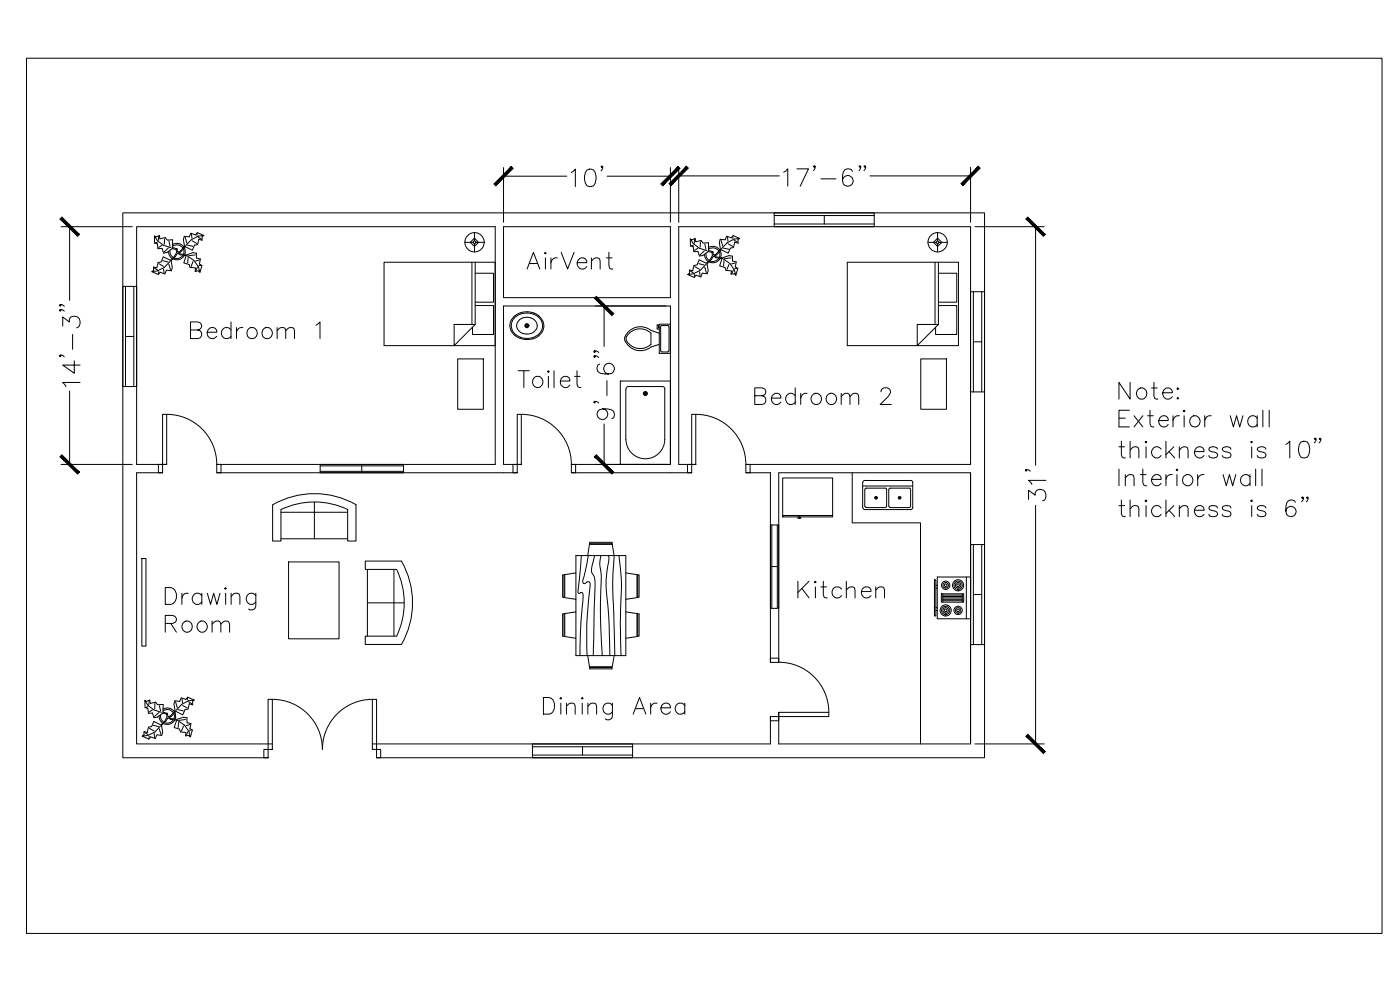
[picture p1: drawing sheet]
<svg xmlns="http://www.w3.org/2000/svg" width="420mm" height="297mm" viewBox="0 0 420 297" stroke-linecap="round" stroke-linejoin="round" font-family="sans-serif">
<defs><g id="words">
<text font-size="11" x="161.9" y="217.3">Dining Area</text>
<g font-size="10.6">
<text x="233.9" y="57.1">17'-6&quot;</text>
<text x="25" y="117.1" transform="rotate(-90 25 117.1)">14'-3&quot;</text>
</g>
<g font-size="10.1">
<text x="170" y="57.1">10'</text>
<text x="185.2" y="127" transform="rotate(-90 185.2 127)">9'-6&quot;</text>
<text x="314.7" y="151.7" transform="rotate(-90 314.7 151.7)">31'</text>
</g>
<g font-size="8.8">
<text x="157" y="81.8">AirVent</text>
<text x="56.1" y="102.7">Bedroom 1</text>
<text x="154.2" y="117.5">Toilet</text>
<text x="225.4" y="122.4">Bedroom 2</text>
<text x="238.1" y="180.6">Kitchen</text>
</g>
</g></defs>
<!-- layer: 0 -->
<path d="M151.1 68h50.1v21.3h-50.1zM50 139.3h-9v-71.3h107.6v71.3h-83.5M156.4 139.3h-5.3v-47.5h50.1v47.5h-29.7M208.8 139.3h-5.1v-71.3h87.6v71.3h-67.5M48.8 141.8h-7.8v81.4h40.7M65.1 141.8h90.1M171.5 141.8h36.1M223.8 141.8h7.4v56.9M291.3 141.8v81.4h-57.6v-9.5M233.7 198.7v-56.9h57.6v81.4M231.2 215v8.2h-119.5M80.5 227.4h-43.6v-163.5h258.6v163.5h-182.5" fill="none" stroke="#000" stroke-width=".3"/>
<!-- layer: Door -->
<g fill="none" stroke="#000" stroke-width=".3">
<path d="M47.5 139.3h1.3v2.5h-1.3zM48.8 124.3h1.2v15h-1.2zM50 124.3a15 15 0 0 1 15.1 15M65.1 139.3h1.2v2.5h-1.2zM154 139.3h1.2v2.5h-1.2zM155.2 124.3h1.2v15h-1.2zM156.5 124.3a15 15 0 0 1 15 15M171.5 139.3h1.2v2.5h-1.2zM206.3 139.3h1.3v2.5h-1.3zM207.6 124.3h1.2v15h-1.2zM208.8 124.3a15 15 0 0 1 15 15M223.8 139.3h1.3v2.5h-1.3z"/>
<path d="M231.2 197.5h2.5v1.2h-2.5zM233.7 198.7a15 15 0 0 1 15 15M80.5 209.8h1.2v15.1h-1.2zM81.8 209.8a15 15 0 0 1 15 15 15 15 0 0 1 15-15M111.7 209.8h1.3v15.1h-1.3zM231.2 215h2.5v1.3h-2.5zM233.7 213.7h15v1.3h-15zM79.2 224.9h1.3v2.5h-1.3zM113 224.9h1.2v2.5h-1.2z"/>
</g>
<!-- layer: Window -->
<g fill="none" stroke="#000" stroke-width=".3">
<path d="M232.4 63.9h30v4.1h-30zM232.4 67.2h30M232.4 64.7h30M247.4 64.7v2.5M36.9 85.9h4.1v30.1h-4.1zM37.7 85.9v30.1M40.2 85.9v30.1M291.3 87.5h4.2v30.1h-4.2zM292.1 87.5v30.1M294.6 87.5v30.1M37.7 101h2.5M292.1 102.6h2.5"/>
<path d="M96.1 139.3h25v2.5h-25zM96.1 139.8h25M108.6 139.8v1.6M96.1 141.4h25M231.2 157.5h2.5v25h-2.5zM231.6 157.5v25M233.3 157.5v25M231.6 170h1.7M291.3 163.4h4.2v30h-4.2zM292.1 163.4v30M292.1 178.4h2.5M294.6 163.4v30"/>
<path d="M159.8 223.2h30.1v4.2h-30.1zM159.8 226.6h30.1M159.8 224.1h30.1M174.8 224.1v2.5"/>
</g>
<!-- layer: Blocks -->
<g fill="none" stroke="#000" stroke-width=".3">
<path d="M46.3 70.8l.1 2.1 .8 .2 .2 1.5 1.2-.1 .5 1.4 1-.1 1.6-1.2 1.2 .2M47.2 72.7l-.5 .1M47.6 71l-.1 1.1M47.7 79.1l1.4 .8M48.6 73.6l-1 .6M48.8 78.2l1.6 .4M49.4 71.7l-.1 1.6M50.6 74.4l-1.3 1.2M50.6 75.4l.1 1 1 1.2M50.7 79.2l.5 1.7M50.7 72.3l.3 1.6M51 75.1a2.1 2.1 0 0 0 1 2.2"/>
<path d="M51.8 73.4a2.56 2.56 0 0 1 3.4 .7M51.8 73.9a2.18 2.18 0 0 1 3.1 .5M52.9 74.8l.1 1-.8 1.3-1.1 1-2.1-1-.6 1.5-1 .2-.3 1.6-1-.3v1l-.5 .4 1.6-.2 2.1-1.1 1.7-1.8M52.9 74.8h.1M54.9 76.6a2.22 2.22 0 0 1-2.7 .8M55.1 74.7v1.6M55.3 76.6a2.56 2.56 0 0 1-3.4 1.1M55.4 74.4l.2 .7-.1 1.2M55.6 71.2l.5 1.7M55.7 73.7l1.7-1.8 2.1-1 1.7-.3-.6 .4v1.1l-.9-.3-.4 1.6-.9 .2-.7 1.5-2.1-1.1-1.3 1.6-.7 .2 .5 .4 1.9 .3 1.9-.7 1.1 .2v1.4l1.1 .3-.3 1.5 .8 .5-.6 2M56.1 76.7l2.1 1.5 1.3 1.9 .5 1.6-.5-.4-1 .1 .2-1-1.6-.2-.3-.8-1.7-.5 .8-2.2-1.9-.3-.7-.5-1.9 2.3 .3 2.1-.3 1-1.5-.2-.4 1.1-1.4-.5-.6 .7-1.9-.9M56.3 73.6l1.6 .3"/>
<path d="M56.5 77.3l-.2 1.6M57.5 70.3l.1 1.2M57.7 72.2l1.3 .9M57.9 78.5l-.6 1.5M58.6 76.5l-2 .2M59.2 70.1l-.1 .5M59.5 71.1l.9 .6M59.7 79.7h.6M59.8 78l-1.1 .3M61.2 70.6l-2-.8-.5 .7-1.4-.5-.5 1.1-1.5-.2-.3 1 .4 2-1.4 1.6-.7 .1-.2-1-1.3-.3v-2.3h-1.6l-.6-.7-1.6 .4-.2-1.1-.9 .5-.6-.3 .9 1.4 1.9 1.4 2.2 .7M115.3 78.7h33.3v25h-33.3zM139.5 72.7h2.5"/>
<path d="M141.6 78.7v18.7M142.4 71.4l1.2 1.3-1.2 1.2-1.3-1.2zM142.4 69.8v2.5M142.4 73.1v2.5M142.6 78.7v18.7M142.8 72.7h2.5M207.2 71.7v2.1l.9 .2 .1 1.5 1.3-.1 .4 1.4 1-.1 1.6-1.2 1.2 .2M208.1 73.6l-.6 .1M208.4 71.9v1.1M208.5 80l1.4 .8M209.5 74.5l-1.1 .6M209.7 79.1l1.6 .4"/>
<path d="M210.2 72.5l-.1 1.7M211.4 75.3l-1.3 1.2M211.4 76.3l.2 1 .9 1.1M211.5 73.2l.4 1.6M211.9 75.9a2.1 2.1 0 0 0 1 2.3M212.6 74.2a2.56 2.56 0 0 1 3.4 .8M212.7 74.8a2.18 2.18 0 0 1 3 .5M213.7 75.7l.1 1-.8 1.3-1.1 1-2.1-1-.6 1.5-.9 .2-.4 1.6-1-.3v1l-.5 .4 1.7-.2 2-1.1 1.8-1.8M213.7 75.7h.1M215.7 77.4a2.22 2.22 0 0 1-2.7 .9M215.9 75.6v1.6M216.2 77.5a2.56 2.56 0 0 1-3.5 1.1"/>
<path d="M216.2 75.2l.2 1.2-.1 .8M216.4 72.1l.5 1.7M216.5 74.6l1.8-1.8 2-1.1 1.7-.2-.5 .4v1.1l-1-.3-.4 1.6-.9 .2-.6 1.5-2.2-1.1-1.3 1.6-.7 .2 .5 .4 1.9 .3 2-.7 1 .2v1.4l1.2 .3-.3 1.5 .7 .4-.6 2.1M216.9 77.6l2.2 1.5 1.3 1.9 .4 1.6-.4-.4-1 .1 .1-1-1.6-.2-.3-.9-1.6-.4 .7-2.2-1.9-.3-.6-.5-2 2.3 .3 2.1-.3 1-1.4-.3-.5 1.2-1.4-.5-.5 .7-2-.9M217.1 74.5l1.6 .3M217.3 78.2l-.1 1.6M218.3 71.2l.2 1.2M218.5 73.1l1.4 .8M218.8 79.4l-.6 1.4M219.4 77.4l-2 .2M220 71l-.1 .5M220.3 72l1 .6"/>
<path d="M220.7 78.9l-1.2 .3M222 71.5l-2-.8-.5 .7-1.4-.5-.5 1.1-1.5-.2-.2 1 .3 2-1.4 1.6-.7 .1-.2-1-1.3-.3v-2.4l-1.6 .1-.6-.7-1.6 .3-.2-1-.9 .5-.5-.3 .9 1.4 1.8 1.4 2.3 .7M254.3 78.7h33.3v25h-33.3zM278.5 72.7h2.5M280.6 78.7v18.7M281.4 71.4l1.2 1.3-1.2 1.2-1.3-1.2zM281.4 69.8v2.5M281.4 73.1v2.5M281.6 78.7v18.7M281.8 72.7h2.5M46.3 80.4l1 .6M47.7 81.5l-.1 .6"/>
<path d="M49.1 80.7l.1 1.2M59.3 80.1l-.5 1M136.3 97.4h6.3l-6.3 6.3zM142.6 91.7h5.5v8.7h-6.3v-2.2M142.6 82h5.5v8.7h-5.5M153.8 96.3a3.5 3.5 0 0 0 2.4 4.9M155.3 98.6l.6 .9M155.9 99.5l1 .6M155.9 95.9a3.4 3.4 0 0 1 5.1 .9M156 95.9a2.16 2.16 0 0 0-.7 2.7M156.3 94.2a4.4 4.4 0 0 0-2.5 2M156.4 94.2a5.2 5.2 0 0 1 6.2 2.2"/>
<path d="M157.7 97.7h.8M158.1 97.3v.9M160.3 99.5l-1 .6M161 98.7l-.7 .8M161 96.8l.2 1-.2 .9M161.8 94.9a3.7 3.7 0 0 1 1 4.6M161.8 94.9a5.5 5.5 0 0 0-8.7 2.3 4.2 4.2 0 0 0 2.9 4.3M162.5 96.4a3.3 3.3 0 0 1-1.1 4.1M162.8 99.4l-1.1 1.4M195.4 100v3.3a4.7 4.7 0 0 1-7.3-1M195.4 100a4.7 4.7 0 0 0-7.3 1M197.9 97.3h3.3v8.7h-3.3z"/>
<path d="M197.9 100l-2.5-.9a5.1 5.1 0 0 0-7.9 2.1M197.9 98.3h-.3v-.8h-.4v1.2h.7M207.2 81.3l.9 .6M208.5 82.4l-.1 .6M210 81.6l.1 1.1M211.5 80.1l.5 1.7M220.1 81l-.4 1M220.5 80.5h.6M275.3 97.4h6.3l-6.3 6.3zM281.6 91.7h5.5v8.7h-6.3v-2.2M281.6 82h5.5v8.7h-5.5M137.4 107.7h7.7v15.1h-7.7z"/>
<path d="M156 101.5l2 .4 2-.3M156.2 101.2l1.9 .3 1.8-.2M156.9 100l1.2 .2 1.2-.2M161.4 100.5l-1.5 .8M161.6 100.8l-1.6 .9M186.2 114.3h15v25h-15zM187.5 102.1a5.1 5.1 0 0 0 7.9 2l2.5-.8M187.8 116.8v15.1M188.7 116h10.2l.6 .4v.4M193.3 118.1h.8M193.7 117.7v.8M198.7 105.6l-.4-.4v-7.1l.4-.4h1.8l.3 .2v7.3l-.4 .4"/>
<path d="M198.7 105.6h1.6M199.5 116.8v15a5.8 5.8 0 0 1-5.8 5.9 5.8 5.8 0 0 1-5.8-5.9M276.3 107.7h7.7v15.1h-7.7zM81.9 151.4a25 25 0 0 1 24.9 .1v10.8h-2.5l.1-9.4a23 23 0 0 0-20.1 0v9.4h-2.5v-10.8M84.3 153.7h20M94.3 150.7v11M234.9 143.4h15v11.7h-15zM234.9 154.7h15M239.5 155.1v.4h.8v-.4M239.9 154.7v.8M255.8 141.8v15.1h20.5v66.3M258.9 145.8h15"/>
<path d="M259.5 146.9v5M259.5 144.2h13.8M259.6 144.1l-.5 .2-.2 .4v7.6l.4 .5 14 .1M259.6 146.9l.4-.4h5.7l.4 .4M259.6 151.9l.4 .4M260 152.3h5.7M266.1 146.9v5l-.4 .4M266.7 146.9v5M266.8 146.9l.4-.4h5.7l.4 .4M266.8 151.9l.4 .4M267.2 152.3h5.7M273.3 146.9v5l-.4 .4"/>
<path d="M273.3 144.1l.4 .2 .2 .4v7.6l-.2 .4-.4 .2M42.6 167.6h1.2v26.3h-1.2zM84.3 161.7h20M86.6 168.6h15.2v23.1h-15.2zM109.6 168.3h10.9a25.1 25.1 0 0 1 0 25.1h-10.9v-2.5h9.4a23.1 23.1 0 0 0 0-20.1h-9.4zM110.3 170.8v20.1M118.2 170.8v20.1M168.9 172.5h.4v6.8l-.4-.1zM172.8 166.7h15v30h-15zM172.8 171.9l-3.3 .5v6.9l3.3 .5M174.5 166.7l-1 10.3a.59 .59 0 0 0-.1 .7 .59 .59 0 0 0 .5 .3 .6 .6 0 0 1 .8-.2 .6 .6 0 0 1 .3 .8v.9a154.2 154.2 0 0 0-.9 17.2M176.4 166.7l.5-3.3h6.9l.5 3.3-.4 9.9 .6 20.1"/>
<path d="M176.6 166.7l-1.5 6.8a.99 .99 0 0 0 .3 1.6l.3-.1a.82 .82 0 0 1 1.1-.4 .82 .82 0 0 1 .3 1.2l-.2 2.3a115.7 115.7 0 0 0-.8 15.7l.1 2.9M177 162.7h6.7v.4h-6.8zM178.5 166.7l-.5 2a3.8 3.8 0 0 0-.1 3.7 5.1 5.1 0 0 1 .7 3.9l-.6 20.4M180.3 166.7l-.1 .5a12.2 12.2 0 0 0 .3 5.5l-.1 2.3a158 158 0 0 0 .3 21.7M182.6 166.7l.1 1.3-.4 2.8a35.6 35.6 0 0 0 .2 11.9l.5 14M185.7 166.7a94.9 94.9 0 0 1 .5 18.7l.2 11.3M187.8 171.9l3.4 .5v6.9l-3.4 .5M191.4 172.5h.4v6.7l-.4 .1zM280.4 174h.5v10.8h-.5zM280.9 176.5h.4M280.9 175.6h.4M281.3 173.1h10v12.6h-10z"/>
<path d="M282.5 178.2h6.7v2.5h-6.7zM282.9 178.2v2.5M282.9 179.8h5.9M282.9 179.4h5.9M282.9 179h5.9M282.9 178.5h5.9M288.8 178.2v2.5M290 173.1v12.6M110.3 180.9h11M168.9 184.2l.4-.1v6.9l-.4-.1zM169.5 191l3.3 .5M172.8 183.6l-3.3 .5v6.9"/>
<path d="M176.4 196.7l.5 3.4h6.9l.5-3.4M187.8 183.6l3.4 .5v6.9M191.2 191l-3.4 .5M191.4 184.1l.4 .1v6.7l-.4 .1zM280.9 182.3h.4M280.9 183.2h.4M282.9 180.2h5.9M43.5 210.2v2.1l.9 .2 .2 1.5 1.1-.1 .5 1.4 1-.1 1.6-1.2 1.2 .2M43.5 219.8l.9 .6M44.4 212.1l-.6 .1M44.8 210.4l-.2 1.1M44.8 218.5l1.4 .8"/>
<path d="M45.7 213l-1 .6M46 217.6l1.6 .4M46.5 211.1l-.1 1.5M47.7 213.8l-1.3 1.2M47.7 214.8l.2 1 .9 1.2M47.8 218.6l.5 1.7M47.8 211.7l.4 1.6M48.2 214.5a2.1 2.1 0 0 0 1 2.2M48.9 212.8a2.56 2.56 0 0 1 3.4 .7M49 213.3a2.18 2.18 0 0 1 3 .5M50 214.2l.1 1-.7 1.3-1.2 1-2-1-.7 1.5-.9 .2-.4 1.6-1-.3v1l-.5 .4 1.7-.2 2.1-1 1.7-1.9M50 214.2h.1"/>
<path d="M52 216a2.22 2.22 0 0 1-2.7 .8M52.2 214.1v1.6M52.5 216a2.56 2.56 0 0 1-3.5 1.1M52.5 213.8l.2 .7-.1 1.2M52.7 210.6l.5 1.7M52.8 213.1l1.8-1.8 2-1 1.7-.3-.5 .4v1.1l-1-.3-.4 1.6-.9 .1-.7 1.6-2-1.1-1.4 1.6-.7 .2 .5 .4 1.9 .2 2-.6 1 .1v1.5l1.2 .3-.3 1.5 .7 .5-.6 2M53.2 216.1l2.2 1.5 1.3 1.9 .4 1.6-.4-.4-1 .1 .1-1-1.6-.2-.3-.8-1.6-.5 .7-2.2-1.8-.3-.8-.5-.6 1-1.3 1.3 .3 2.1-.3 1-1.4-.2-.5 1.1-1.4-.5-.6 .7-1.9-.9M53.4 212.9l1.6 .4M53.6 216.7l-.1 1.6M54.6 209.7l.2 1.2M54.8 211.7l1.4 .7M55.1 217.9l-.6 1.4"/>
<path d="M55.7 215.9l-2 .2M56.3 209.5l-.1 .5M56.4 219.5l-.4 1M56.6 210.6l1 .5M56.8 219.1h.6M57 217.4l-1.2 .3M58.3 210l-2-.8-.5 .6-1.4-.4-.5 1.1-1.4-.2-.3 1 .3 2-1.4 1.6-.7 .1-.2-1-1.3-.3 .1-2.3h-1.7l-.6-.7-1.6 .4-.2-1.1-.9 .5-.5-.3 .9 1.4 1.8 1.4 2.3 .7M176.9 200.3h6.8v.4h-6.7zM44.8 220.9l-.1 .6M46.3 220l.1 1.3"/>
<circle cx="142.4" cy="72.7" r="2.9"/>
<circle cx="142.4" cy="72.7" r=".4"/>
<circle cx="281.4" cy="72.7" r="2.9"/>
<circle cx="281.4" cy="72.7" r=".4"/>
<circle cx="158.1" cy="97.7" r=".61"/>
<circle cx="158.1" cy="97.7" r=".4"/>
<circle cx="193.7" cy="118.1" r=".4"/>
<circle cx="193.7" cy="118.1" r=".61"/>
<circle cx="262.9" cy="149.4" r=".4"/>
<circle cx="262.9" cy="149.4" r=".19"/>
<circle cx="270" cy="149.4" r=".4"/>
<circle cx="270" cy="149.4" r=".19"/>
<circle cx="283.8" cy="175.6" r=".4"/>
<circle cx="283.8" cy="175.6" r=".83"/>
<circle cx="283.8" cy="175.6" r="1.25"/>
<circle cx="287.5" cy="175.6" r=".4"/>
<circle cx="287.5" cy="175.6" r="1.67"/>
<circle cx="287.5" cy="175.6" r=".83"/>
<circle cx="287.5" cy="175.6" r="1.25"/>
<circle cx="283.8" cy="183.1" r=".4"/>
<circle cx="283.8" cy="183.1" r="1.67"/>
<circle cx="283.8" cy="183.1" r=".83"/>
<circle cx="283.8" cy="183.1" r="1.25"/>
<circle cx="287.5" cy="183.1" r=".4"/>
<circle cx="287.5" cy="183.1" r=".83"/>
<circle cx="287.5" cy="183.1" r="1.25"/>
</g>
<!-- layer: Text -->
<g fill="none" stroke="#000" stroke-width=".3">
<path d="M339.2 114.8v4.9l-3.4-4.9v4.9M345.6 116.4h1.7M346.3 114.8v4l.3 .7 .9 .2M348.9 117.8h2.9a1.44 1.44 0 0 0-1.4-1.5 1.44 1.44 0 0 0-1.5 1.5 1.58 1.58 0 0 0 1 1.8 1.58 1.58 0 0 0 1.9-.6M353.2 116.7l.3-.3 .2 .3-.2 .2zM353.5 119.3l.2 .2-.2 .2-.3-.2zM335.8 125.5h1.9M335.8 134.1h1.7M336.5 132.4v4l.3 .7 .9 .3M338.9 123.1h-3.1v5h3.1M339.2 135l1.1-.9 1.3 .2 .2 .7v2.4M339.2 132.4v5"/>
<path d="M340.3 124.7l2.7 3.4M343 124.7l-2.7 3.4M343.7 132.6l.2-.2 .3 .2-.3 .3zM343.9 134.1v3.3M344.4 124.7h1.7M345.1 123.1v4.1l.3 .7 .9 .2M347.8 126.2h2.8a1.42 1.42 0 0 0-1.4-1.5 1.42 1.42 0 0 0-1.4 1.5 1.56 1.56 0 0 0 .9 1.8 1.56 1.56 0 0 0 1.9-.6M348.5 134.8a1.6 1.6 0 0 0-2.4-.3 1.6 1.6 0 0 0 0 2.4 1.6 1.6 0 0 0 2.4-.2M349.9 132.4v5M350.8 135.5l1.7 1.9M352 124.7v3.4M352.3 134.1l-2.4 2.3"/>
<path d="M353.9 124.7a1.64 1.64 0 0 0-1.9 1.5M353.9 135l1.2-.9 1.2 .2 .3 .7v2.4M353.9 134.1v3.3M355.4 123.1l.2 .2-.2 .3-.3-.3zM355.4 124.7v3.4M358.5 135.5h2.8a1.44 1.44 0 0 0-1.4-1.5 1.44 1.44 0 0 0-1.4 1.5 1.59 1.59 0 0 0 .9 1.8 1.59 1.59 0 0 0 1.9-.6M361.6 124.7v3.4M363.5 124.7a1.65 1.65 0 0 0-1.9 1.5M365.4 134.8a1.52 1.52 0 0 0-2.6 0l.2 .4 2.2 .8 .2 .7a1.52 1.52 0 0 1-2.6 0M369.2 124.7l.9 3.4 1-3.4 1 3.4 .9-3.4M369.4 134.8a1.5 1.5 0 0 0-2.6 0l.7 .7 1.7 .5 .2 .7a1.5 1.5 0 0 1-2.6 0M375.4 132.6l.3-.2 .2 .2-.2 .3z"/>
<path d="M375.7 134.1v3.3M377.3 125.5a1.66 1.66 0 0 0-2.9 .4 1.66 1.66 0 0 0 2 2.2l.9-.7M377.3 124.7v3.4M379 123.1v5M379.9 134.8a1.5 1.5 0 0 0-2.6 0l.7 .7 1.7 .5 .2 .7a1.5 1.5 0 0 1-2.6 0M380.9 123.1v5M385.9 133.3l1.2-.9v5M390.4 132.6a1.66 1.66 0 0 1 2.4 .7 4 4 0 0 1-.5 3.8 1.58 1.58 0 0 1-2.3-.7 4 4 0 0 1 .4-3.8zM395 131.7l-.3 .2-.3-.2 .3-.3 .3 .3v.5l-.6 .7M396.4 131.7l-.3 .2-.2-.2 .2-.3 .3 .3v.5l-.5 .7M335.8 140.7v5M335.8 151.7h1.7"/>
<path d="M336.5 150v4.1l.3 .7 .9 .2M337.7 143.4l1.2-1 1.2 .2 .2 .8v2.3M337.7 142.4v3.3M339.2 152.6l1.1-.9 1.3 .2 .2 .7v2.4M339.2 150v5M342.3 142.4h1.6M343 140.7v4.1l.2 .7 1 .2M343.9 150l.3 .3-.3 .2-.2-.2zM343.9 151.7v3.3M345.6 143.8h2.9a1.44 1.44 0 0 0-1.5-1.5 1.44 1.44 0 0 0-1.4 1.5 1.59 1.59 0 0 0 .9 1.8 1.59 1.59 0 0 0 2-.6M348.5 152.4a1.61 1.61 0 0 0-2.4-.2 1.61 1.61 0 0 0 0 2.4 1.61 1.61 0 0 0 2.4-.3M349.9 142.4v3.3"/>
<path d="M349.9 150v5M350.8 153.1l1.7 1.9M351.8 142.4a1.59 1.59 0 0 0-1.9 1.4M352.3 151.7l-2.4 2.4M353.2 140.7l.3 .3-.3 .2-.2-.2zM353.2 142.4v3.3M353.9 152.6l1.2-.9 1.2 .2 .3 .7v2.4M353.9 151.7v3.3M358.5 153.1h2.8a1.44 1.44 0 0 0-1.4-1.5 1.44 1.44 0 0 0-1.4 1.5 1.59 1.59 0 0 0 .9 1.8 1.59 1.59 0 0 0 1.9-.6M359.4 142.4v3.3M361.3 142.4a1.64 1.64 0 0 0-1.9 1.4M365.4 152.4l-.2-.5-.8-.2-1.4 .2-.2 .5 .2 .5 2.2 .7 .2 .7a1.8 1.8 0 0 1-2.4 .5l-.2-.5"/>
<path d="M367.1 142.4l.9 3.3 1-3.3 .9 3.3 1-3.3M369.4 152.4l-.2-.5-.7-.2-1.4 .2-.3 .5 .3 .5 2.1 .7 .2 .5-.2 .7a1.8 1.8 0 0 1-2.4-.5M375.1 143.1a1.59 1.59 0 0 0-2.3-.2 1.59 1.59 0 0 0 0 2.3 1.59 1.59 0 0 0 2.3-.2M375.1 142.4v3.3M375.7 150l.2 .3-.2 .2-.3-.2zM375.7 151.7v3.3M376.8 140.7v5M378.7 140.7v5M379.9 152.4a1.5 1.5 0 0 0-2.6 0l.3 .5 2.1 .7 .2 .7a1.55 1.55 0 0 1-2.6 0M388.7 150.7a1.42 1.42 0 0 0-2.1-.4 4.6 4.6 0 0 0-.5 4 1.55 1.55 0 0 0 2.5 .3 1.55 1.55 0 0 0-.5-2.5 1.55 1.55 0 0 0-2.2 1.3M391.1 149.3l-.2 .2-.3-.2 .3-.2 .2 .2v.5l-.5 .7M392.5 149.3l-.2 .2-.2-.2 .2-.2a.96 .96 0 0 1-.2 1.4"/>
<path d="M49.6 176.3h1.7a2.68 2.68 0 0 1 1.7 2.5 2.68 2.68 0 0 1-1.7 2.5h-1.7zM54.6 178v3.3M56.5 178a1.57 1.57 0 0 0-1.9 1.4M60.6 178.7a1.6 1.6 0 0 0-2.4-.2 1.6 1.6 0 0 0 0 2.4 1.6 1.6 0 0 0 2.4-.3M60.6 178v3.3M62.2 178l1 3.3 .9-3.3 1 3.3 .9-3.3M67.7 176.3l.2 .3-.2 .2-.2-.2zM67.7 178v3.3M69.4 178.9l1.2-.9 1.1 .2 .3 .7v2.4M69.4 178v3.3M76.8 178v3.8a1.34 1.34 0 0 1-2.2 .9M76.8 178.7a1.6 1.6 0 0 0-2.4-.2 1.6 1.6 0 0 0 0 2.4 1.6 1.6 0 0 0 2.4-.3"/>
<path d="M49.6 187.1h2.1l.7-.3a1.12 1.12 0 0 0 0-1.9l-.7-.3h-2.1v5.1M51.3 187.1l1.6 2.6M63.7 187.3l1.1-1h.8l.4 .3 .3 .7v2.4M63.7 186.3v3.4M66.3 187.3l1.2-1h.7l.5 .3 .2 .7v2.4"/>
<circle cx="342.6" cy="118" r="1.66"/>
<circle cx="358.6" cy="126.4" r="1.65"/>
<circle cx="356.4" cy="144" r="1.65"/>
<circle cx="56.2" cy="187.9" r="1.66"/>
<circle cx="60.7" cy="187.9" r="1.65"/>
</g>
<!-- layer: Dim -->
<g fill="none" stroke="#000" stroke-width=".3">
<path d="M7.9 17.5h406.9v262.6h-406.9zM151.1 50.3v16.4M151.1 52.9h19M182.2 52.9h19M201.2 50.3v16.4M203.7 50.2v16.5M203.7 52.8h30.2M261.1 52.8h30.2M291.3 50.2v16.5M18.3 68h21.4M20.9 68v22.1M292.6 68h20.8"/>
<path d="M310.8 68v71.6M178.7 91.8h21.2M181.3 91.8v12.2M20.9 117.3v22M18.3 139.3h21.4M178.7 139.3h21.2M181.3 127.2v12.1M310.8 151.6v71.6M292.6 223.2h20.8"/>
</g>
<g fill="#000" stroke="#000" stroke-width=".3">
<path d="M153.4 50l-4.6 5.7 5.2-5.2zM153.4 50l-4.6 5.7-.6-.5z"/>
<path d="M198.3 55.2l.6 .5 4.6-5.7zM203.5 50l.6 .5-5.2 5.2z"/>
<path d="M206 49.9l-4.6 5.8 5.2-5.3zM206 49.9l-4.6 5.8-.6-.6z"/>
<path d="M288.4 55.1l.6 .6 4.6-5.8zM293.6 49.9l.6 .5-5.2 5.3z"/>
<path d="M18 65.7l5.3 5.2 .5-.6zM18.6 65.1l5.2 5.2-5.8-4.6z"/>
<path d="M307.9 65.7l5.2 5.2 .6-.6zM307.9 65.7l.6-.6 5.2 5.2z"/>
<path d="M178.4 89.5l5.2 5.2 .6-.6zM178.4 89.5l.6-.6 5.2 5.2z"/>
<path d="M18.6 136.5l-.6 .5 5.8 4.7zM18 137l5.8 4.7-.5 .5z"/>
<path d="M179 136.5l-.6 .5 5.8 4.7zM178.4 137l5.8 4.7-.6 .5z"/>
<path d="M308.5 220.3l-.6 .6 5.8 4.6zM307.9 220.9l5.8 4.6-.6 .6z"/>
</g>
<use href="#words"/>
</svg>
